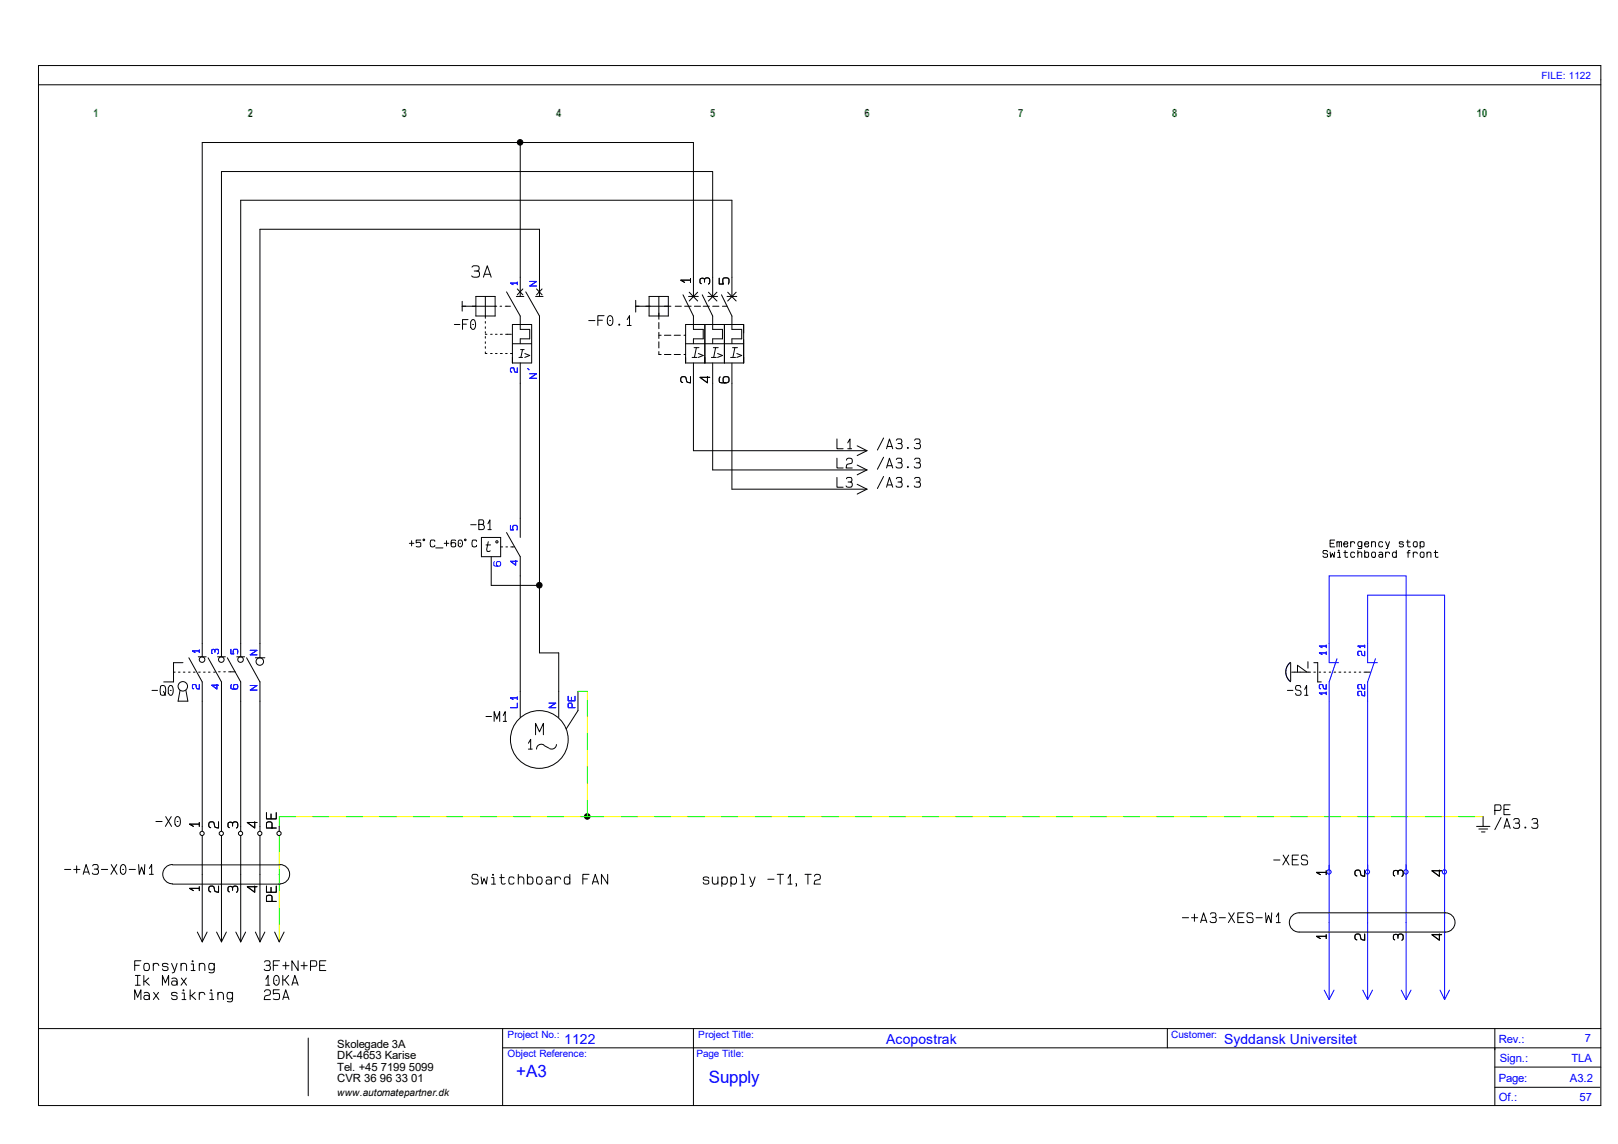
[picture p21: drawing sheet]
<svg xmlns="http://www.w3.org/2000/svg" width="420mm" height="297mm" viewBox="0 0 420 297" stroke-linecap="round" stroke-linejoin="round" font-family="sans-serif">
<defs><g id="words">
<g font-size="4.4" fill="#00f">
<text x="134" y="279.5">+A3</text>
<text x="184" y="281.3">Supply</text>
</g>
<g font-size="3.6" fill="#00f">
<text x="146.5" y="271">1122</text>
<text x="230" y="271">Acopostrak</text>
<text x="317.8" y="271">Syddansk Universitet</text>
</g>
<g font-size="2.9" fill="#008000">
<text x="24.3" y="30.5">1</text>
<text x="64.3" y="30.5">2</text>
<text x="104.3" y="30.5">3</text>
<text x="144.4" y="30.5">4</text>
<text x="184.3" y="30.5">5</text>
<text x="224.4" y="30.5">6</text>
<text x="264.3" y="30.5">7</text>
<text x="304.3" y="30.5">8</text>
<text x="344.3" y="30.5">9</text>
<text x="383.4" y="30.5">10</text>
</g>
<g font-size="2.9">
<text x="87.5" y="272">Skolegade 3A</text>
<text x="87.5" y="275">DK-4653 Karise</text>
<text x="87.5" y="278">Tel. +45 7199 5099</text>
<text x="87.5" y="281">CVR 36 96 33 01</text>
</g>
<g font-size="2.9" fill="#00f">
<text x="389" y="270.8">Rev.:</text>
<text x="389.3" y="275.8">Sign.:</text>
<text x="407.9" y="275.8">TLA</text>
<text x="411.4" y="270.5">7</text>
<text x="389" y="281">Page:</text>
<text x="407.5" y="281">A3.2</text>
<text x="389" y="285.8">Of.:</text>
<text x="410" y="285.8">57</text>
</g>
<g font-size="2.6" fill="#00f">
<text x="400.1" y="20.4">FILE: 1122</text>
<text x="131.7" y="269.5">Project No.:</text>
<text x="181.3" y="269.5">Project Title:</text>
<text x="304" y="269.5">Customer:</text>
<text x="131.7" y="274.5">Object Reference:</text>
<text x="180.8" y="274.5">Page Title:</text>
</g>
<text font-size="2.6" x="87.5" y="284.5">www.automatepartner.dk</text>
</g></defs>
<g fill="none" stroke="#000" stroke-width=".26">
<path d="M10 17h405.5v270h-405.5zM10 22h405.5M135 37v40M120 79.5h8.9M120 78.2v2.6M122.5 69.3l.3-.2a1.47 1.47 0 0 1 1.5 .2l.1 .2a.63 .63 0 0 1-.6 .9h-.7M123.5 77h5v5h-5zM123.8 70.4h.3a.84 .84 0 0 1 .4 .9 .84 .84 0 0 1-.7 .7l-1.1-.1-.3-.3M125.5 72l1-3 1 3M125.7 71.2h1.6M126 77v5.6M129.8 79.5h.4"/>
<path d="M131.1 79.5h1.4M131.5 75.8l3.5 6.2v3.5h2.5v2.5h-2.5v1.2M134 77h2M134.3 75l1.4 1.5M135.7 75l-1.4 1.5M136.5 75.8l3.5 6.2v87.5h5v16.8M139 77h2M139.3 75l1.4 1.5M140 77v-17.5h-72.5v111.3M140.7 75l-1.4 1.5M165 79.5h9.2M165 78v3"/>
<path d="M168.5 79.5h.1M168.5 77h5v5h-5zM171 77v5.9M175.3 79.5h1.6M177.3 76.5l2.7 5.5v3.5h2.5v2.5h-2.5v1.2M177.7 79.5h1.7M178.7 77h2.6M178.9 75.9l2.2 2.2M179.2 72.7h-2.5l1 .6M179.2 72.3v1M180 77v-40h-127.5v133.5M180.3 79.5h1.6"/>
<path d="M181.1 75.9l-2.2 2.2M182.3 76.5l2.7 5.5v3.5h2.5v2.5h-2.5v1.2M182.5 79.5h1.6M182.9 73.2v-.6a.62 .62 0 0 0-.6-.4 .62 .62 0 0 0-.6 .4v.7l.3 .4M182.9 72.6a.7 .7 0 0 1 .7-.5 .7 .7 0 0 1 .6 .5l-.1 1-.2 .1M183.7 77h2.6M183.9 75.9l2.2 2.2M185 77v-32.5h-127.5v126M185 79.5h1.6M186.1 75.9l-2.2 2.2M186.7 72.2v1.5h1.1l-.2-.5 .2-1h1.2a1.19 1.19 0 0 1 .1 1.5M187.3 76.5l2.7 5.5v3.5h2.5v2.5h-2.5v1.2"/>
<path d="M187.5 79.5h1.2M188.7 77h2.6M188.9 75.9l2.2 2.2M190 77v-25h-127.5v118.5M191.1 75.9l-2.2 2.2M117.9 84.2h1.5M120.1 84.2h1M121.5 83h-1.4v2.5M122.5 83.1l.2-.1a1.12 1.12 0 0 1 .7 1.6l-.3 .8h-.6a2.1 2.1 0 0 1 0-2.3zM122.7 84.2h.2M126 83.5v.4M126 84.8v.5"/>
<path d="M126 86.1v.4M126 87.4v.4M126 88.7v.5M126 90v.4M126 91.4v.4h.4M126 86.8h.4M127.3 91.8h.5M127.3 86.8h.5M128.6 91.8h.4M128.6 86.8h.4M129.9 91.8h.5M129.9 86.8h.5"/>
<path d="M131.2 91.8h.5M131.2 86.8h1.6M132.5 91.8h.5M133 84.2h5v10h-5zM133 89.2h5M134.7 92.8h.9M135 94.2v45.3M135.1 90.8h1M135.6 90.8l-.4 2M136.2 91.8l1.3 .5-1.3 .5M152.8 83.2h1.6M155.2 83.1h1.2"/>
<path d="M156.8 82h-1.6v2.5M157.8 82.3l.4-.3a1.41 1.41 0 0 1 .5 2.4h-.6a1.9 1.9 0 0 1-.3-2.1zM158.2 83.2h.3M162.8 83l.6-1v2.5M162.8 84.5h1M171 83.7v1.6M171 86.3v1.6M171 88.7v1.6M171 91.3v.7h.6M171 87h.6M172.5 87h1.7M172.5 92h1.7"/>
<path d="M175 87h1.6M175 92h1.6M177.5 87h.5M177.5 92h.5M178 89.2h15M178 84.2h15v10h-15zM179.2 97.8v1.6l-.9-.3-.4-1.2-.7-.1-.4 .2a.86 .86 0 0 0 .4 1.3M179.7 92.8h1.2M180 94.2v22.8h45M180.2 90.3h1.2M180.8 90.3l-.5 2.5M181.3 91.8l1.2 .5-1.2 .5"/>
<path d="M183 84.2v10M183.6 97.8v1.6l-1.9-1.4h2.5M184.7 92.8h1.2M185 94.2v27.8h40M185.2 90.3h1.2M185.8 90.3l-.5 2.5M186.3 91.8l1.2 .5-1.2 .5M186.9 97.9a1.02 1.02 0 0 0 0 1.4 2.25 2.25 0 0 0 2.2-.2 1.07 1.07 0 0 0-.1-1.2h-1a1.02 1.02 0 0 0 0 1.4l.2 .1M188 84.2v10M189.7 92.8h1.2M190 94.2v32.8h35M190.2 90.3h1.2"/>
<path d="M190.8 90.3l-.6 2.5M191.3 91.8l1.2 .5-1.2 .5M217.3 119v2.5h1.6M217.3 114v2.5h1.6M219.7 119.5l.1-.3a.87 .87 0 0 1 1.4 .3v.5l-.2 .3-1.1 .3-.3 .9h1.6M220 115l.6-1v2.5M220 116.5h1.1M222.5 115.7l2.5 1.3M225 117l-2.5 1.3M229.4 118.7l-1.6 3.1M229.4 113.7l-1.6 3.1M230.1 116.5l.8-2.5 .8 2.5"/>
<path d="M230.3 115.9h1.3M232.7 119.3l.3-.3h.7h.2l.2 .5a.49 .49 0 0 1-.4 .6h-.6M232.7 114.3l.3-.3h.7h.2l.2 .5a.49 .49 0 0 1-.4 .6h-.6M233.7 115.1a.7 .7 0 0 1 .5 .7 .7 .7 0 0 1-.5 .7l-1-.1-.1-.2M237.4 119.3l.3-.3h.7h.3l.1 .5a.49 .49 0 0 1-.4 .6h-.6M237.4 114.3l.3-.3h.7h.3l.1 .5a.49 .49 0 0 1-.4 .6h-.6M238.4 115.1a.7 .7 0 0 1 .6 .7 .7 .7 0 0 1-.6 .7l-.9-.1-.2-.2M122.2 136.2h1.4M124.3 136.1h.8a.64 .64 0 0 0 .5-.5 .64 .64 0 0 0-.4-.6h-.9v2.5h.8a.68 .68 0 0 0 .6-.7 .68 .68 0 0 0-.6-.7M125 139.5h5v5h-5zM126.7 136l.5-1v2.5M126.7 137.5h.8"/>
<path d="M131.5 138.3l3.5 6.2v41.8M217.3 124v2.5h1.6M219.7 124.3l.3-.3h.7h.3l.1 .5a.49 .49 0 0 1-.4 .6h-.6M220.7 125.1a.7 .7 0 0 1 .6 .7 .7 .7 0 0 1-.6 .7l-.9-.1-.2-.2M222.5 125.7l2.5 1.3M222.5 120.7l2.5 1.3M225 127l-2.5 1.3M225 122l-2.5 1.3M229.4 123.7l-1.6 3.1M230.1 126.5l.8-2.5 .8 2.5M230.1 121.5l.8-2.5 .8 2.5M230.3 125.9h1.3"/>
<path d="M230.3 120.9h1.3M232.7 124.3l.3-.3h.7h.2l.2 .5a.49 .49 0 0 1-.4 .6h-.6M233.7 125.1a.7 .7 0 0 1 .5 .7 .7 .7 0 0 1-.5 .7l-1-.1-.1-.2M233.7 120.1a.7 .7 0 0 1 .5 .7 .7 .7 0 0 1-.5 .7l-1-.1-.1-.2M237.4 124.3l.3-.3h.7h.3l.1 .5a.49 .49 0 0 1-.4 .6h-.6M238.4 125.1a.7 .7 0 0 1 .6 .7 .7 .7 0 0 1-.6 .7l-.9-.1-.2-.2M238.4 120.1a.7 .7 0 0 1 .6 .7 .7 .7 0 0 1-.6 .7l-.9-.1-.2-.2M106.3 141.1h1.1M106.8 140.4v1.3M109.2 140.2h-1.2v.8l.4-.2 .8 .2v.8l-.3 .2-.9-.1M112.9 140.5a.62 .62 0 0 0-.8-.3 .62 .62 0 0 0-.4 .7 .76 .76 0 0 0 .2 1 .76 .76 0 0 0 1-.1v-.2M113.1 142.2h1.9"/>
<path d="M115.3 141.1h1.2M115.9 140.4v1.3M118.3 140.4l-.2-.2h-.8l-.2 .4 .2 1.3 .6 .1 .4-.2v-.7l-.4-.2h-.5l-.3 .3M119 140.4l.2-.2a.91 .91 0 0 1 1 .7 .91 .91 0 0 1-.7 1.1l-.5-.4zM119.4 141.1h.1M123.7 140.5a.62 .62 0 0 0-.7-.3 .62 .62 0 0 0-.5 .7 .76 .76 0 0 0 .2 1 .76 .76 0 0 0 1-.1v-.2M126.2 141.5h1.1M126.7 140.6l-.4 2.1 .1 .4 .6 .1 .3-.2M127.5 144.5v7.5h12.5M130 142h.5M131.3 142h.4M132.6 142h.9"/>
<path d="M344.6 143.3l-.2-.4h-.8l-.1 .7 1.1 .3v.6l-.9 .2-.3-.3M345.3 141.1h.9M345.3 143.3l.1 1.4 .5-1 .4 1 .2-1.4M346.5 140.2h-1.2v1.8h1.2M347 140.6v1.4M347 140.9l.2-.3 .4 .1v1.3M347.2 144.7h.8M347.2 143.4h.5v1.3M347.6 140.9l.2-.3 .4 .1v1.3M348.8 141.2h1v-.5h-.8l-.2 .9 .4 .4 .6-.1v-.3M348.8 143.4h1M349.2 142.9v1.6l.2 .2 .4-.1"/>
<path d="M350.6 141.1l.3-.5 .6 .1 .1 .4M350.6 140.6v1.4M351.6 143.6l-.7-.3-.3 .5 .2 .8 .5 .1 .3-.3M352.5 142.9v1.8M352.5 143.8l.3-.5 .6 .1 .1 1.3M353.5 141.1l-.1-.4a.61 .61 0 0 0-.8 .1 .61 .61 0 0 0 0 .9 .61 .61 0 0 0 .9-.1v-.2M353.5 140.6l-.1 1.8-.8-.1M354.2 141.2h1.1l-.1-.5h-.8l-.2 .9 .4 .4 .6-.1 .1-.3M354.2 143.8l.4-.5 .7 .3-.1 1-.6 .1-.4-.4M354.2 142.9v1.8M356 140.6v1.4M356 141.1l.4-.5 .6 .1v1.3"/>
<path d="M356.2 143.4h.8v1.2h-.8l-.2-.3zM358 143.4l.6-.1 .3 .3v1.1M358.9 140.9l-.7-.3-.3 .5 .2 .8 .5 .1 .3-.3M358.9 144.3l-.1-.4h-.7l-.2 .4 .3 .4 .6-.1 .1-.2M359.7 140.6l.6 1.4M359.7 143.8l.3-.5 .6 .1 .1 .4M359.7 143.3v1.4M360.7 140.6l-.5 1.6-.4 .2M362.5 143.8l-.1-.4-.3-.1-.5 .1-.2 .4 .2 .8h.8l.1-.3M362.5 142.9v1.8M364.2 140.9v-.2l-.3-.1-.6 .1v.4l.9 .2 .1 .4-.3 .3h-.4l-.4-.3M365.1 140.7h.9"/>
<path d="M365.3 143.5h.7M365.4 140.2v1.6l.3 .2 .4-.1M366 142.9h-.3l-.2 .4v1.4M366.9 143.8l.3-.5 .6 .1 .1 .4M366.9 143.3v1.4M367 140.7h.8v1.2h-.8l-.1-.3zM368.6 141.1l.4-.5 .7 .3-.1 1-.6 .1-.4-.4M368.6 140.6v1.8M368.8 143.4h.8v1.2h-.8l-.2-.3zM370.4 143.3v1.4M370.4 143.8l.4-.5 .5 .1 .1 1.3M372.3 143.4h.9"/>
<path d="M372.6 142.9v1.6l.3 .2 .4-.1M39.5 179.2h1.4M41.7 178.2l.4-.2a.64 .64 0 0 1 .8 .5l.1 1.1a.78 .78 0 0 1-.4 .9 .78 .78 0 0 1-.9-.2zM42.4 179.5l.6 1M44 178.1l.2-.1a1.12 1.12 0 0 1 .8 1.6l-.4 .8h-.6a2.1 2.1 0 0 1 0-2.3zM44.2 179.2h.2M45 174.5h.5M46.3 174.5h.4M46.7 179.2l-.5 2.8h2.6l-.5-2.8M47.5 172h-2.5v5h-2.5M47.6 174.5h.4M48.9 174.5h.5"/>
<path d="M49 170.8l3.5 6.2v38.7M50.2 174.5h.4M51.5 170.5h2M51.6 174.5h.4M52.8 174.5h.5M54 170.8l3.5 6.2v38.7M54.1 174.5h.4M55.5 174.5h.4M56.5 170.5h2M56.7 174.4h.4M58.1 174.4h.4M59 170.8l3.5 6.2v38.7"/>
<path d="M59.4 174.4h1.6M61.5 170.5h2M64 170.8l3.5 6.2v38.7M66.3 170.8h2.4M150 179.5v5l-3 4.7M334.2 179.2h1.4M335 172a3.2 3.2 0 0 0 0 5M335 172v4.8M335.3 174.5h4.9M336.8 174.5v-1.8l2.5 1.8M337.7 178.5l-.4-.5h-.7l-.3 .5 .2 .6 1.2 .4v.8l-.4 .2h-.6l-.2-.1-.2-.4M338.7 179l.5-1v2.5"/>
<path d="M339.5 171.8v1.7M341 172h1.1v5h.9M341 174.5h.5M342.4 174.5h.4M343.7 174.5h.4M345 174.5h.4M346.3 174.5h.4M347.6 174.5h.5M348.9 174.5h.4M350.2 174.5h.4M351.5 174.5h.5M352.8 174.5h.4"/>
<path d="M354.1 174.5h1.7M126.2 186h1.4M128.3 187.3v-2.6l.6 2 .8-2v2.6M130.6 185.8l.5-1.1v2.6M130.6 187.3h.9M137.2 193l.6-1.1v2.6M137.2 194.5h1M139 190.8v-3l1 2.2 1.1-2.2v3M141.2 193.4a1.23 1.23 0 0 0-1.9 1.1M141.2 193.5l1.3 .7M144.4 193.3a1.23 1.23 0 0 1-1.8 1M338.7 180.5h.8"/>
<path d="M40.5 213.3h1.6M43 212l1.5 2.5M44.4 212l-1.5 2.5M45.6 212.3l.4-.3a1.41 1.41 0 0 1 .4 2.5h-.6a1.9 1.9 0 0 1-.2-2.2zM46 213.3h.2M51.7 214h-2.5l1 .5M51.7 213.5v1M52.5 217v27.5M56.7 213.4v1.6l-.9-.3-.4-1.3h-.7l-.4 .2a.86 .86 0 0 0 .4 1.3M57.5 217v27.5M60.4 214.5v-.6a.62 .62 0 0 0-.6-.5 .62 .62 0 0 0-.6 .5v.6l.3 .4M60.4 213.9a.7 .7 0 0 1 .6-.6 .7 .7 0 0 1 .7 .6l-.1 .9-.2 .2"/>
<path d="M62.5 217v27.5M66.1 213.4v1.6l-1.9-1.5h2.5M67.5 217v27.5M69.2 211v1.6h2.5v-1.6M70.4 211.3v1.3M70.6 215l-.1-1.5-.3-.1-.9 .1-.1 1.5h2.5M72.5 214.5v1.2M383.3 214.5h3.5M383.9 215.2h2.3M384.6 216h.9M385 212v2.5M388 210.4l1.5-.1 .1-.3-.1-1h-1.5v2.5"/>
<path d="M389.6 212.3l-1.6 3.1M390.4 210.1h1.3M390.4 215.1l.8-2.6 .8 2.6M390.6 214.5h1.2M392 209h-1.6v2.5h1.6M392.9 212.9l.4-.4h.7l.2 .1 .2 .4a.49 .49 0 0 1-.4 .7h-.6M394 213.7a.7 .7 0 0 1 .5 .7 .7 .7 0 0 1-.5 .7l-1-.1-.1-.3M397.7 212.9l.3-.4h.7l.2 .1 .2 .4a.49 .49 0 0 1-.4 .7h-.6M398.7 213.7a.7 .7 0 0 1 .5 .7 .7 .7 0 0 1-.5 .7l-.9-.1-.2-.3M16.8 225.7h1.6M19.1 225.7h1.6M19.9 224.8v1.9"/>
<path d="M21.6 227l.8-2.5 .8 2.5M21.8 226.4h1.2M24 224.8l.4-.3h.7h.2l.2 .5a.49 .49 0 0 1-.4 .6h-.6M25.1 225.6a.7 .7 0 0 1 .5 .7 .7 .7 0 0 1-.5 .7l-1-.1-.1-.2M26.3 225.7h1.6M28.9 224.5l1.5 2.5M30.3 224.5l-1.5 2.5M31.4 224.8l.4-.3a1.41 1.41 0 0 1 .5 2.4h-.6a1.9 1.9 0 0 1-.3-2.1zM31.8 225.7h.3M33.5 225.7h1.6M36 224.5l.2 2.5 .5-1.9 .7 1.9 .2-2.5M38.8 225.5l.6-1v2.5"/>
<path d="M38.8 227h1M44.8 229.5h27.9M44.8 224.5h27.9M44.8 224.5a2.5 2.5 0 0 0-2.6 2.4 2.5 2.5 0 0 0 2.6 2.5M51.7 230.6h-2.5l1 .6M51.7 230.2v1M56.7 230v1.6l-.9-.2-.4-1.3-.7-.1-.4 .3a.86 .86 0 0 0 .4 1.3M60.4 231.1v-.6a.62 .62 0 0 0-.6-.4 .62 .62 0 0 0-.6 .4v.7l.3 .4M60.4 230.5a.7 .7 0 0 1 .6-.5 .7 .7 0 0 1 .7 .5l-.1 1-.2 .1M66.1 230v1.6l-1.9-1.4h2.5M69.2 230v1.6h2.5v-1.6M70.4 230.4v1.2"/>
<path d="M70.6 234l-.1-1.4-.3-.2-.9 .2-.1 1.4h2.5M72.7 224.5a2.5 2.5 0 0 1 2.5 2.5 2.5 2.5 0 0 1-2.5 2.4M124 227.5l-.1-.4-.3-.1-.9 .1-.2 .4a.49 .49 0 0 0 .4 .7l1.1 .1 .1 .5a.6 .6 0 0 1-.5 .7l-.9-.1-.2-.4M124.9 227.7l.2 1.8 .5-1.4 .6 1.4 .3-1.8M127.6 229.5h1M127.6 227.8h.6v1.7M129.7 227.8h1.2M130.1 227l.1 2.3 .3 .2 .6-.1M133.4 228a.73 .73 0 0 0-.7-.4 .73 .73 0 0 0-.6 .7l.1 .9a.73 .73 0 0 0 1.2 0M134.5 227v2.5M134.5 228.3l.1-.3a.73 .73 0 0 1 .8-.4 .73 .73 0 0 1 .6 .7v1.2M136.9 228.3l.1-.3a.73 .73 0 0 1 .8-.4 .73 .73 0 0 1 .5 .7v.9a.73 .73 0 0 1-.8 .4 .73 .73 0 0 1-.6-.7"/>
<path d="M136.9 227v2.5M139.4 227.8a.83 .83 0 0 1 1.3 .5l-.1 .9a.73 .73 0 0 1-.7 .4 .73 .73 0 0 1-.6-.7zM141.8 227.8h.1a.87 .87 0 0 1 1.3 .5v1.2M143.2 228.9a.74 .74 0 0 0-.8-.5 .74 .74 0 0 0-.7 .6l.2 .4a.86 .86 0 0 0 1.3-.4M144.1 228.3l.1-.3a.73 .73 0 0 1 .8-.4 .73 .73 0 0 1 .5 .7M144.1 227.7v1.8M147.9 228.3l-.1-.3a.73 .73 0 0 0-.7-.4 .73 .73 0 0 0-.6 .7l.1 .9a.73 .73 0 0 0 .7 .4 .73 .73 0 0 0 .6-.7M147.9 227v2.5M151.3 228.2h1.2M152.9 227h-1.6v2.5M153.8 229.5l.7-2.5 .9 2.5M153.9 228.9h1.3"/>
<path d="M157.7 227v2.5l-1.6-2.5v2.5M184 228a.8 .8 0 0 0-.8-.4 .8 .8 0 0 0-.7 .6l.2 .2 1.1 .2 .2 .7a.88 .88 0 0 1-1.5-.2M184.9 227.7l.1 1.5a.73 .73 0 0 0 .8 .4 .73 .73 0 0 0 .6-.7M186.4 227.7v1.8M187.4 228.3l.1-.3a.73 .73 0 0 1 .7-.4 .73 .73 0 0 1 .6 .7l-.1 .9a.73 .73 0 0 1-.7 .4 .73 .73 0 0 1-.6-.7M187.4 227.7v2.4M189.7 228.3l.1-.3a.73 .73 0 0 1 .8-.4 .73 .73 0 0 1 .6 .7l-.1 .9a.73 .73 0 0 1-.8 .4 .73 .73 0 0 1-.6-.7M189.7 227.7v2.4M192.4 229.5h1M192.4 227h.6v2.5M194.6 227.7l.7 1.8M196 227.7l-.8 2.3-.5 .1"/>
<path d="M199.3 228.3h1.6M201.8 227h1.6M202.5 227v2.5M204.6 228l.5-1v2.5M204.6 229.5h1M206.8 229.4v.6h-.2M209 227h1.6M209.7 227v2.5M211.4 227.5l.1-.3a.87 .87 0 0 1 1.4 .3v.5l-.2 .3-1.1 .3-.3 .9h1.6M306.9 238.3h1.6M309.3 238.3h1.6M310 237.3v1.9"/>
<path d="M311.7 239.5l.7-2.5 .9 2.5M311.8 238.9h1.3M314.2 237.3l.3-.3h.7l.3 .1 .1 .4a.49 .49 0 0 1-.4 .7h-.6M315.2 238.2a.7 .7 0 0 1 .5 .6 .7 .7 0 0 1-.5 .7l-.9-.1-.2-.2M316.5 238.3h1.6M318.9 237l1.6 2.5M320.4 237l-1.5 2.5M321.3 238.2h1.3M322.9 237h-1.6v2.5h1.6M325.2 237.5l-.2-.4-.2-.1-1 .1-.1 .4a.49 .49 0 0 0 .4 .7l1 .1 .2 .5a.6 .6 0 0 1-.5 .7l-1-.1-.1-.4M326.1 238.3h1.6M328.5 237l.2 2.5 .6-1.8 .6 1.8 .2-2.5"/>
<path d="M330.6 223.3h1.6M331.3 238l.6-1v2.5M331.3 239.5h1M333.1 222l1.5 2.5M334.5 222l-1.5 2.5M335.3 237.9a2.49 2.49 0 0 1 1.9-.9h38a2.5 2.5 0 0 1 2.5 2.5 2.5 2.5 0 0 1-2.5 2.5h-38a2.5 2.5 0 0 1-2.3-1.4 2.5 2.5 0 0 1 .4-2.7zM335.4 223.2h1.3M337.1 222h-1.7v2.5h1.7M339.3 222.5l-.1-.4-.3-.1-.9 .1-.2 .4a.49 .49 0 0 0 .4 .7l1.1 .2 .1 .4a.6 .6 0 0 1-.5 .7h-.9l-.2-.5M344.3 226.5h-2.6l1 .6M344.3 226.1v1M354.2 225.9v1.6l-.9-.3-.4-1.2-.7-.1-.4 .2a.86 .86 0 0 0 .4 1.3"/>
<path d="M362.9 227v-.6a.62 .62 0 0 0-.6-.4 .62 .62 0 0 0-.6 .4v.7l.3 .3M362.9 226.4a.7 .7 0 0 1 .7-.5 .7 .7 0 0 1 .6 .5v.9l-.3 .2M373.6 225.9v1.6l-1.9-1.4h2.5M35 250.6h1.2M35 259.5v-2.5l.7 1.9 .9-1.9v2.5M35.1 255.8h1.3M35.1 253.2h1.3M35.7 253.2v2.6M36.6 249.4h-1.6v2.6M37.3 253.2v2.6M37.3 254.8h.4l1.1 1M37.4 257.8l.1-.1a.87 .87 0 0 1 1.3 .5v1.3"/>
<path d="M37.5 250.2a.83 .83 0 0 1 1.3 .5l-.1 .9a.73 .73 0 0 1-.8 .4 .73 .73 0 0 1-.6-.6zM38.6 253.9l-.9 .9M38.8 258.9a.74 .74 0 0 0-.8-.5 .74 .74 0 0 0-.7 .6l.2 .4a.86 .86 0 0 0 1.3-.4M39.8 250.7l.1-.3a.73 .73 0 0 1 .7-.3 .73 .73 0 0 1 .6 .6M39.8 250.1v1.9M39.9 257.6l1.3 1.9M41.1 257.6l-1.3 1.9M42.2 255.8v-2.6l.7 2 .9-2v2.6M43.6 250.4a.8 .8 0 0 0-.8-.3 .8 .8 0 0 0-.6 .5l.1 .3 1.1 .1 .2 .7a.88 .88 0 0 1-1.4-.2M44.5 250.1l.8 1.9M44.6 254.1l.1-.1a.87 .87 0 0 1 1.3 .5v1.3M46 250.1l-.8 2.3-.5 .2"/>
<path d="M46 255.2a.74 .74 0 0 0-.8-.6 .74 .74 0 0 0-.7 .7l.2 .4a.86 .86 0 0 0 1.3-.4M46 258a.8 .8 0 0 0-.8-.4 .8 .8 0 0 0-.7 .5l.2 .3 1.1 .2 .2 .6a.88 .88 0 0 1-1.5-.1M47 250.1v1.9M47 250.7l.1-.3a.73 .73 0 0 1 .7-.3 .73 .73 0 0 1 .6 .6v1.3M47.1 253.9l1.3 1.9M47.2 259.5h1.1M47.2 257.8h.6v1.7M48.3 253.9l-1.3 1.9M49.4 257v2.5M49.4 258.5h.3l1.1 1M49.6 252h1M49.6 250.3h.6v1.7"/>
<path d="M50.6 257.6l-.9 .9M51.2 242l1.3 2.5M51.7 250.1v1.9M51.7 250.7l.1-.3a.73 .73 0 0 1 .8-.3 .73 .73 0 0 1 .6 .6v1.3M51.7 258.2l.1-.2a.73 .73 0 0 1 .8-.4 .73 .73 0 0 1 .6 .6M51.7 257.6v1.9M53.8 242l-1.3 2.5M54.4 259.5h1.1M54.4 257.8h.6v1.7M55.6 250.7l-.1-.3a.73 .73 0 0 0-.7-.3 .73 .73 0 0 0-.6 .6l.1 .8a.73 .73 0 0 0 .7 .3 .73 .73 0 0 0 .6-.6M55.6 250.1l-.1 2.2a1.07 1.07 0 0 1-1.2 .2M56.2 242l1.3 2.5"/>
<path d="M56.6 257.6v1.9M56.6 258.2v-.2a.73 .73 0 0 1 .8-.4 .73 .73 0 0 1 .6 .6v1.3M58.8 242l-1.3 2.5M60.4 258.2l-.1-.2a.73 .73 0 0 0-.8-.4 .73 .73 0 0 0-.6 .6l.1 .8a.73 .73 0 0 0 .8 .4 .73 .73 0 0 0 .6-.7M60.4 257.6l-.1 2.2a1.07 1.07 0 0 1-1.3 .2M61.2 242l1.3 2.5M63.8 242l-1.3 2.5M66.3 242l1.2 2.5M68.7 249.8l.3-.4h.7l.2 .1 .2 .4a.49 .49 0 0 1-.4 .7h-.6M68.7 257.5v-.3a.87 .87 0 0 1 1.5 .3v.5l-.3 .3-1.1 .3-.2 .9h1.6M68.7 242l-1.2 2.5M69 254.3l.6-1.1v2.6"/>
<path d="M69 255.8h1M69.7 250.6a.7 .7 0 0 1 .5 .7 .7 .7 0 0 1-.5 .7l-1-.1-.1-.3M71 250.6h1.1M71.2 253.6l.4-.4a1.41 1.41 0 0 1 .5 2.5h-.6a1.9 1.9 0 0 1-.3-2.1zM71.3 242l1.2 2.5 1.2-2.5M71.6 254.5h.3M72.5 257h-1.5v1.1l.5-.2 1 .2v1.1a1.19 1.19 0 0 1-1.5 .1M72.6 249.4h-1.6v2.6M73.4 250.7h1.6M73.4 253.2v2.6M73.4 254.4h.5l1.1 1.4M73.4 259.5l.8-2.5 .8 2.5"/>
<path d="M73.6 258.9h1.2M74.2 249.8v1.8M74.9 253.2l-1 1.2M75.8 255.8l.7-2.6 .9 2.6M75.9 255.2h1.3M77.4 249.4v2.6l-1.6-2.6v2.6M78.1 250.7h1.7M78.9 249.8v1.8M80.6 250.9l1.4-.1 .2-.4-.2-.9-1.4-.1v2.6M83 250.6h1.2M84.6 249.4h-1.6v2.6h1.6M344.3 243.1h-2.6l1 .6"/>
<path d="M344.3 242.7v1M354.2 242.5v1.6l-.9-.3-.4-1.2-.7-.1-.4 .2a.86 .86 0 0 0 .4 1.3M362.9 243.6v-.6a.62 .62 0 0 0-.6-.5 .62 .62 0 0 0-.6 .5v.7l.3 .3M362.9 243a.7 .7 0 0 1 .7-.5 .7 .7 0 0 1 .6 .5v.9l-.3 .2M373.6 242.5v1.6l-1.9-1.4h2.5M10 267h405.5M80 269.5v15M130.5 267v20M130.5 272h285M180 267v20M303 267v5M388 277h27.5"/>
<path d="M388 267v20M388 282.3h27.3"/>
<circle cx="135" cy="37" r=".72"/>
<circle cx="160.7" cy="84.3" r=".13"/>
<circle cx="235.7" cy="116.3" r=".13"/>
<circle cx="235.7" cy="121.3" r=".13"/>
<circle cx="235.7" cy="126.3" r=".13"/>
<circle cx="110" cy="140.2" r=".21"/>
<circle cx="120.8" cy="140.2" r=".21"/>
<circle cx="129" cy="140.7" r=".3"/>
<circle cx="140" cy="151.9" r=".72"/>
<circle cx="347.5" cy="143" r=".13"/>
<circle cx="47.5" cy="178.2" r="1.23"/>
<circle cx="52.5" cy="171.2" r=".72"/>
<circle cx="57.4" cy="171.2" r=".72"/>
<circle cx="62.4" cy="171.2" r=".72"/>
<circle cx="67.4" cy="171.7" r=".97"/>
<circle cx="140" cy="192" r="7.5"/>
<circle cx="52.5" cy="216.4" r=".55"/>
<circle cx="57.4" cy="216.4" r=".55"/>
<circle cx="62.4" cy="216.4" r=".55"/>
<circle cx="67.4" cy="216.4" r=".55"/>
<circle cx="72.4" cy="216.4" r=".55"/>
<circle cx="152.4" cy="212" r=".72"/>
<circle cx="395.9" cy="214.8" r=".13"/>
<circle cx="128" cy="227.1" r=".13"/>
<circle cx="206.6" cy="229.4" r=".04"/>
<circle cx="47.6" cy="257.1" r=".13"/>
<circle cx="50" cy="249.6" r=".13"/>
<circle cx="54.8" cy="257.1" r=".13"/>
</g>
<g fill="#000">
<circle cx="135" cy="37" r=".72"/>
<circle cx="140" cy="151.9" r=".72"/>
<circle cx="152.4" cy="212" r=".72"/>
</g>
<g fill="none" stroke="#0f0" stroke-width=".26">
<path d="M150 179.5h2.5M152.5 181.6v4.3M152.5 190.2v4.4M152.5 199v4.3M72.5 217v4.3M76.9 212h-4.4v2.5M81.2 212h4.3M89.9 212h4.3M98.6 212h4.4M107.3 212h4.4M116 212h4.3M124.7 212h4.3"/>
<path d="M133.3 212h4.5M142.1 212h4.3M150.8 212h6.1M152.5 207.7v4.3M161.2 212h4.3M169.9 212h4.3M178.6 212h4.4M187.3 212h4.3M196 212h4.3M204.6 212h4.4M213.4 212h4.4M222.1 212h4.3"/>
<path d="M230.8 212h4.3M239.4 212h4.4M248.2 212h4.3M256.9 212h4.3M265.5 212h4.4M274.2 212h4.4M283 212h4.3M291.7 212h4.3M300.3 212h4.4M309 212h4.4M317.8 212h4.3M326.4 212h4.4"/>
<path d="M335.1 212h4.3M343.8 212h4.3M352.5 212h4.4M361.2 212h4.4M369.9 212h4.3M378.6 212h4.3M72.5 225.7v5.7M72.5 235.7v4.3"/>
</g>
<g fill="none" stroke="#ff0" stroke-width=".26">
<path d="M152.5 179.5v2.1M152.5 185.9v4.3M152.5 194.6v4.4M76.9 212h4.3M85.5 212h4.4M94.2 212h4.4M103 212h4.3M111.7 212h4.3M120.3 212h4.4M129 212h4.3M137.8 212h4.3M146.4 212h4.4"/>
<path d="M152.5 203.3v4.4M156.9 212h4.3M165.5 212h4.4M174.2 212h4.4M183 212h4.3M191.6 212h4.4M200.3 212h4.3M209 212h4.4M217.8 212h4.3M226.4 212h4.4M235.1 212h4.3M243.8 212h4.4"/>
<path d="M252.5 212h4.4M261.2 212h4.3M269.9 212h4.3M278.6 212h4.4M287.3 212h4.4M296 212h4.3M304.7 212h4.3M313.4 212h4.4M322.1 212h4.3M330.8 212h4.3M339.4 212h4.4M348.1 212h4.4"/>
<path d="M356.9 212h4.3M365.6 212h4.3M374.2 212h4.4M382.9 212h2.1M72.5 221.3v4.4M72.5 231.4v4.3M72.5 240v4.5"/>
</g>
<g fill="none" stroke="#00f" stroke-width=".26">
<path d="M134.3 73.5h-1.8l.7 .4M134.3 73.2v.7M137.5 73.1h1.8l-1.8 1.2h1.8M134.3 95.5v1.2l-.7-.2-.2-.8-.2-.2a.58 .58 0 0 0-.7 .4 .58 .58 0 0 0 .3 .7M137 95.7l.3 .3M137.5 97h1.8l-1.8 1.2h1.8M132.5 136.4v1.2h.8l-.2-.4 .2-.8h.8l.2 .3-.1 .9M128.4 145.8l-.2 .2v.8l.4 .2 1.3-.2 .1-.7-.2-.3h-.8l-.1 .8 .3 .4M133.9 145.5v1.2l-1.4-1h1.8M51.7 169h-1.7l.6 .4M51.7 168.7v.7M51.7 177.7v1.2l-.6-.2-.2-.8-.3-.2a.58 .58 0 0 0-.6 .4 .58 .58 0 0 0 .3 .7"/>
<path d="M55.8 169.3l-.2-.6h-.5h-.2v.9l.2 .1M55.8 169l.2-.4a.65 .65 0 0 1 .8 .3 .65 .65 0 0 1-.3 .9M56.3 177.7v1.2l-1.4-1h1.8M59.9 168.6v1.2h.8l-.2-.4 .2-.8h.9l.1 .3-.1 .9M60.1 177.7l-.2 .2v.8l.5 .2 1.2-.2 .1-.6-.1-.4h-.8l-.2 .9 .4 .3M64.9 168.8h1.8l-1.8 1.2h1.8M64.9 178h1.8l-1.8 1.2h1.8M334.9 172a3.2 3.2 0 0 0 .1 5M344.3 169.5h-1.8l.7 .4M344.3 169.2v.7M344.3 167.7h-1.8l.7 .4M344.3 167.5v.6"/>
<path d="M344.3 179.9h-1.8l.7 .4M344.3 179.7v.6M344.3 177.7v1.2l-.7-.2-.2-.8-.2-.2a.58 .58 0 0 0-.7 .4 .58 .58 0 0 0 .3 .7M347 171l-2 6v82.5M347.5 172h-2.5v-22.5h20v110M354.2 169.1v1.2l-.6-.2-.2-.9-.3-.1a.58 .58 0 0 0-.6 .4 .58 .58 0 0 0 .3 .7M354.2 167.7h-1.7l.6 .4M354.2 167.5v.6M354.2 179.5v1.2l-.6-.2-.2-.8-.3-.2a.58 .58 0 0 0-.6 .4 .58 .58 0 0 0 .3 .7M354.2 177.7v1.2l-.6-.2-.2-.8-.3-.2a.58 .58 0 0 0-.6 .4 .58 .58 0 0 0 .3 .7M357 171l-2 6v82.5M357.5 172h-2.5v-17.5h20v105"/>
<path d="M134.3 182.5v1.2h-1.8M134.3 181.2h-1.8l.7 .4M134.3 180.9v.7M142.5 182.5h1.8l-1.8 1.2h1.8M147.5 180.8v1.1h1.8v-1.1M148.3 181v.9M148.5 183.7v-.9l-.2-.3h-.6l-.2 .2v1h1.8M343.7 257l1.3 2.5M346.3 257l-1.3 2.5M353.7 257l1.3 2.5M356.3 257l-1.3 2.5M363.7 257l1.3 2.5"/>
<path d="M366.3 257l-1.3 2.5M373.8 257l1.2 2.5M376.3 257l-1.3 2.5"/>
<circle cx="345" cy="226.4" r=".55"/>
<circle cx="355" cy="226.4" r=".55"/>
<circle cx="365" cy="226.4" r=".55"/>
<circle cx="374.9" cy="226.4" r=".55"/>
</g>
<use href="#words"/>
</svg>
